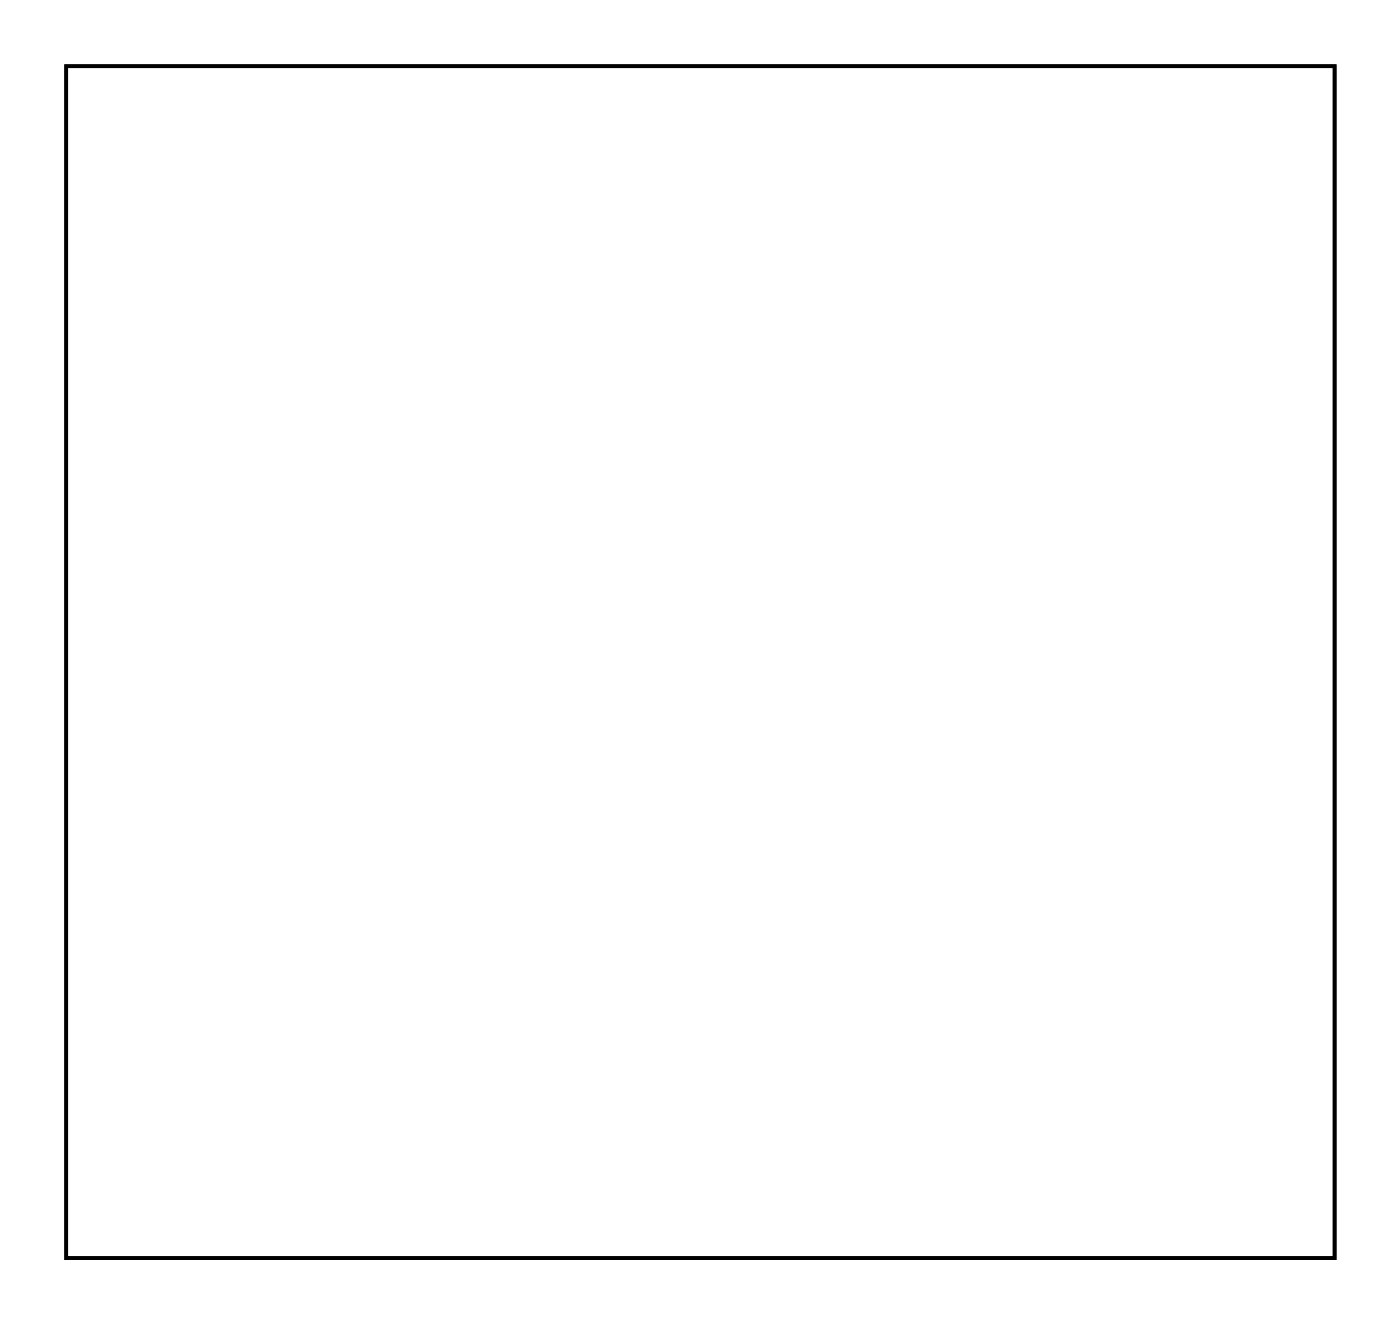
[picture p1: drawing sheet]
<svg xmlns="http://www.w3.org/2000/svg" width="77mm" height="73mm" viewBox="0 0 77 73" stroke-linecap="round" stroke-linejoin="round" font-family="sans-serif">
<path d="M3.6 3.6h69.7v65.5h-69.7z" fill="none" stroke="#000" stroke-width=".2"/>
<path d="M3.6 3.6h69.7v65.5h-69.7z" fill="none" stroke="#000" stroke-width=".05"/>
<path d="M13.5 42.1h1.5v1.4h-1.5z" fill="#fff"/>
<path d="M13.5 42.1h1.5v1.4h-1.5z" fill="none" stroke="#fff" stroke-width=".76" stroke-linecap="butt"/>
<circle cx="14.2" cy="42.8" r=".74" fill="#fff"/>
<circle cx="14.2" cy="42.8" r=".74" fill="none" stroke="#fff" stroke-width=".76" stroke-linecap="butt"/>
<circle cx="14.2" cy="45.4" r=".74" fill="#fff"/>
<circle cx="14.2" cy="45.4" r=".74" fill="none" stroke="#fff" stroke-width=".76" stroke-linecap="butt"/>
<circle cx="48.8" cy="17.4" r=".74" fill="#fff"/>
<circle cx="48.8" cy="17.4" r=".74" fill="none" stroke="#fff" stroke-width=".76" stroke-linecap="butt"/>
<circle cx="46.2" cy="17.4" r=".74" fill="#fff"/>
<circle cx="46.2" cy="17.4" r=".74" fill="none" stroke="#fff" stroke-width=".76" stroke-linecap="butt"/>
<circle cx="43.7" cy="17.4" r=".74" fill="#fff"/>
<circle cx="43.7" cy="17.4" r=".74" fill="none" stroke="#fff" stroke-width=".76" stroke-linecap="butt"/>
<circle cx="41.1" cy="17.4" r=".74" fill="#fff"/>
<circle cx="41.1" cy="17.4" r=".74" fill="none" stroke="#fff" stroke-width=".76" stroke-linecap="butt"/>
<circle cx="38.6" cy="17.4" r=".74" fill="#fff"/>
<circle cx="38.6" cy="17.4" r=".74" fill="none" stroke="#fff" stroke-width=".76" stroke-linecap="butt"/>
<circle cx="36.1" cy="17.4" r=".74" fill="#fff"/>
<circle cx="36.1" cy="17.4" r=".74" fill="none" stroke="#fff" stroke-width=".76" stroke-linecap="butt"/>
<circle cx="33.5" cy="17.4" r=".74" fill="#fff"/>
<circle cx="33.5" cy="17.4" r=".74" fill="none" stroke="#fff" stroke-width=".76" stroke-linecap="butt"/>
<circle cx="31" cy="17.4" r=".74" fill="#fff"/>
<circle cx="31" cy="17.4" r=".74" fill="none" stroke="#fff" stroke-width=".76" stroke-linecap="butt"/>
<circle cx="26.9" cy="17.4" r=".74" fill="#fff"/>
<circle cx="26.9" cy="17.4" r=".74" fill="none" stroke="#fff" stroke-width=".76" stroke-linecap="butt"/>
<circle cx="24.4" cy="17.4" r=".74" fill="#fff"/>
<circle cx="24.4" cy="17.4" r=".74" fill="none" stroke="#fff" stroke-width=".76" stroke-linecap="butt"/>
<circle cx="21.9" cy="17.4" r=".74" fill="#fff"/>
<circle cx="21.9" cy="17.4" r=".74" fill="none" stroke="#fff" stroke-width=".76" stroke-linecap="butt"/>
<circle cx="19.3" cy="17.4" r=".74" fill="#fff"/>
<circle cx="19.3" cy="17.4" r=".74" fill="none" stroke="#fff" stroke-width=".76" stroke-linecap="butt"/>
<circle cx="16.8" cy="17.4" r=".74" fill="#fff"/>
<circle cx="16.8" cy="17.4" r=".74" fill="none" stroke="#fff" stroke-width=".76" stroke-linecap="butt"/>
<circle cx="14.2" cy="17.4" r=".74" fill="#fff"/>
<circle cx="14.2" cy="17.4" r=".74" fill="none" stroke="#fff" stroke-width=".76" stroke-linecap="butt"/>
<circle cx="11.7" cy="17.4" r=".74" fill="#fff"/>
<circle cx="11.7" cy="17.4" r=".74" fill="none" stroke="#fff" stroke-width=".76" stroke-linecap="butt"/>
<circle cx="9.2" cy="17.4" r=".74" fill="#fff"/>
<circle cx="9.2" cy="17.4" r=".74" fill="none" stroke="#fff" stroke-width=".76" stroke-linecap="butt"/>
<circle cx="9.2" cy="65.7" r=".74" fill="#fff"/>
<circle cx="9.2" cy="65.7" r=".74" fill="none" stroke="#fff" stroke-width=".76" stroke-linecap="butt"/>
<circle cx="11.7" cy="65.7" r=".74" fill="#fff"/>
<circle cx="11.7" cy="65.7" r=".74" fill="none" stroke="#fff" stroke-width=".76" stroke-linecap="butt"/>
<circle cx="14.2" cy="65.7" r=".74" fill="#fff"/>
<circle cx="14.2" cy="65.7" r=".74" fill="none" stroke="#fff" stroke-width=".76" stroke-linecap="butt"/>
<circle cx="16.8" cy="65.7" r=".74" fill="#fff"/>
<circle cx="16.8" cy="65.7" r=".74" fill="none" stroke="#fff" stroke-width=".76" stroke-linecap="butt"/>
<circle cx="19.3" cy="65.7" r=".74" fill="#fff"/>
<circle cx="19.3" cy="65.7" r=".74" fill="none" stroke="#fff" stroke-width=".76" stroke-linecap="butt"/>
<circle cx="21.9" cy="65.7" r=".74" fill="#fff"/>
<circle cx="21.9" cy="65.7" r=".74" fill="none" stroke="#fff" stroke-width=".76" stroke-linecap="butt"/>
<circle cx="39.6" cy="65.7" r=".74" fill="#fff"/>
<circle cx="39.6" cy="65.7" r=".74" fill="none" stroke="#fff" stroke-width=".76" stroke-linecap="butt"/>
<circle cx="37.1" cy="65.7" r=".74" fill="#fff"/>
<circle cx="37.1" cy="65.7" r=".74" fill="none" stroke="#fff" stroke-width=".76" stroke-linecap="butt"/>
<circle cx="34.6" cy="65.7" r=".74" fill="#fff"/>
<circle cx="34.6" cy="65.7" r=".74" fill="none" stroke="#fff" stroke-width=".76" stroke-linecap="butt"/>
<circle cx="32" cy="65.7" r=".74" fill="#fff"/>
<circle cx="32" cy="65.7" r=".74" fill="none" stroke="#fff" stroke-width=".76" stroke-linecap="butt"/>
<circle cx="29.5" cy="65.7" r=".74" fill="#fff"/>
<circle cx="29.5" cy="65.7" r=".74" fill="none" stroke="#fff" stroke-width=".76" stroke-linecap="butt"/>
<circle cx="26.9" cy="65.7" r=".74" fill="#fff"/>
<circle cx="26.9" cy="65.7" r=".74" fill="none" stroke="#fff" stroke-width=".76" stroke-linecap="butt"/>
<circle cx="57.4" cy="27.6" r=".7" fill="#fff"/>
<circle cx="57.4" cy="27.6" r=".7" fill="none" stroke="#fff" stroke-width=".76" stroke-linecap="butt"/>
<circle cx="57.4" cy="17.4" r=".7" fill="#fff"/>
<circle cx="57.4" cy="17.4" r=".7" fill="none" stroke="#fff" stroke-width=".76" stroke-linecap="butt"/>
<circle cx="39.6" cy="35.2" r=".7" fill="#fff"/>
<circle cx="39.6" cy="35.2" r=".7" fill="none" stroke="#fff" stroke-width=".76" stroke-linecap="butt"/>
<circle cx="39.6" cy="25" r=".7" fill="#fff"/>
<circle cx="39.6" cy="25" r=".7" fill="none" stroke="#fff" stroke-width=".76" stroke-linecap="butt"/>
<circle cx="37.1" cy="35.2" r=".7" fill="#fff"/>
<circle cx="37.1" cy="35.2" r=".7" fill="none" stroke="#fff" stroke-width=".76" stroke-linecap="butt"/>
<circle cx="37.1" cy="25" r=".7" fill="#fff"/>
<circle cx="37.1" cy="25" r=".7" fill="none" stroke="#fff" stroke-width=".76" stroke-linecap="butt"/>
<circle cx="34.6" cy="35.2" r=".7" fill="#fff"/>
<circle cx="34.6" cy="35.2" r=".7" fill="none" stroke="#fff" stroke-width=".76" stroke-linecap="butt"/>
<circle cx="34.6" cy="25" r=".7" fill="#fff"/>
<circle cx="34.6" cy="25" r=".7" fill="none" stroke="#fff" stroke-width=".76" stroke-linecap="butt"/>
<circle cx="32" cy="35.2" r=".7" fill="#fff"/>
<circle cx="32" cy="35.2" r=".7" fill="none" stroke="#fff" stroke-width=".76" stroke-linecap="butt"/>
<circle cx="32" cy="25" r=".7" fill="#fff"/>
<circle cx="32" cy="25" r=".7" fill="none" stroke="#fff" stroke-width=".76" stroke-linecap="butt"/>
<circle cx="29.5" cy="35.2" r=".7" fill="#fff"/>
<circle cx="29.5" cy="35.2" r=".7" fill="none" stroke="#fff" stroke-width=".76" stroke-linecap="butt"/>
<circle cx="29.5" cy="25" r=".7" fill="#fff"/>
<circle cx="29.5" cy="25" r=".7" fill="none" stroke="#fff" stroke-width=".76" stroke-linecap="butt"/>
<circle cx="48.8" cy="12.3" r=".74" fill="#fff"/>
<circle cx="48.8" cy="12.3" r=".74" fill="none" stroke="#fff" stroke-width=".76" stroke-linecap="butt"/>
<circle cx="46.2" cy="12.3" r=".74" fill="#fff"/>
<circle cx="46.2" cy="12.3" r=".74" fill="none" stroke="#fff" stroke-width=".76" stroke-linecap="butt"/>
<circle cx="43.7" cy="12.3" r=".74" fill="#fff"/>
<circle cx="43.7" cy="12.3" r=".74" fill="none" stroke="#fff" stroke-width=".76" stroke-linecap="butt"/>
<circle cx="41.1" cy="12.3" r=".74" fill="#fff"/>
<circle cx="41.1" cy="12.3" r=".74" fill="none" stroke="#fff" stroke-width=".76" stroke-linecap="butt"/>
<circle cx="38.6" cy="12.3" r=".74" fill="#fff"/>
<circle cx="38.6" cy="12.3" r=".74" fill="none" stroke="#fff" stroke-width=".76" stroke-linecap="butt"/>
<circle cx="36.1" cy="12.3" r=".74" fill="#fff"/>
<circle cx="36.1" cy="12.3" r=".74" fill="none" stroke="#fff" stroke-width=".76" stroke-linecap="butt"/>
<circle cx="33.5" cy="12.3" r=".74" fill="#fff"/>
<circle cx="33.5" cy="12.3" r=".74" fill="none" stroke="#fff" stroke-width=".76" stroke-linecap="butt"/>
<circle cx="31" cy="12.3" r=".74" fill="#fff"/>
<circle cx="31" cy="12.3" r=".74" fill="none" stroke="#fff" stroke-width=".76" stroke-linecap="butt"/>
<circle cx="26.9" cy="12.3" r=".74" fill="#fff"/>
<circle cx="26.9" cy="12.3" r=".74" fill="none" stroke="#fff" stroke-width=".76" stroke-linecap="butt"/>
<circle cx="24.4" cy="12.3" r=".74" fill="#fff"/>
<circle cx="24.4" cy="12.3" r=".74" fill="none" stroke="#fff" stroke-width=".76" stroke-linecap="butt"/>
<circle cx="21.9" cy="12.3" r=".74" fill="#fff"/>
<circle cx="21.9" cy="12.3" r=".74" fill="none" stroke="#fff" stroke-width=".76" stroke-linecap="butt"/>
<circle cx="19.3" cy="12.3" r=".74" fill="#fff"/>
<circle cx="19.3" cy="12.3" r=".74" fill="none" stroke="#fff" stroke-width=".76" stroke-linecap="butt"/>
<circle cx="16.8" cy="12.3" r=".74" fill="#fff"/>
<circle cx="16.8" cy="12.3" r=".74" fill="none" stroke="#fff" stroke-width=".76" stroke-linecap="butt"/>
<circle cx="14.2" cy="12.3" r=".74" fill="#fff"/>
<circle cx="14.2" cy="12.3" r=".74" fill="none" stroke="#fff" stroke-width=".76" stroke-linecap="butt"/>
<circle cx="11.7" cy="12.3" r=".74" fill="#fff"/>
<circle cx="11.7" cy="12.3" r=".74" fill="none" stroke="#fff" stroke-width=".76" stroke-linecap="butt"/>
<circle cx="9.2" cy="12.3" r=".74" fill="#fff"/>
<circle cx="9.2" cy="12.3" r=".74" fill="none" stroke="#fff" stroke-width=".76" stroke-linecap="butt"/>
<path d="M54.2 42.1h1.4v1.4h-1.4z" fill="#fff"/>
<path d="M54.2 42.1h1.4v1.4h-1.4z" fill="none" stroke="#fff" stroke-width=".76" stroke-linecap="butt"/>
<circle cx="54.9" cy="42.8" r=".7" fill="#fff"/>
<circle cx="54.9" cy="42.8" r=".7" fill="none" stroke="#fff" stroke-width=".76" stroke-linecap="butt"/>
<circle cx="54.9" cy="37.7" r=".7" fill="#fff"/>
<circle cx="54.9" cy="37.7" r=".7" fill="none" stroke="#fff" stroke-width=".76" stroke-linecap="butt"/>
<circle cx="65" cy="12.3" r=".74" fill="#fff"/>
<circle cx="65" cy="12.3" r=".74" fill="none" stroke="#fff" stroke-width=".76" stroke-linecap="butt"/>
<circle cx="62.5" cy="12.3" r=".74" fill="#fff"/>
<circle cx="62.5" cy="12.3" r=".74" fill="none" stroke="#fff" stroke-width=".76" stroke-linecap="butt"/>
<circle cx="60" cy="12.3" r=".74" fill="#fff"/>
<circle cx="60" cy="12.3" r=".74" fill="none" stroke="#fff" stroke-width=".76" stroke-linecap="butt"/>
<circle cx="57.4" cy="12.3" r=".74" fill="#fff"/>
<circle cx="57.4" cy="12.3" r=".74" fill="none" stroke="#fff" stroke-width=".76" stroke-linecap="butt"/>
<circle cx="54.9" cy="12.3" r=".74" fill="#fff"/>
<circle cx="54.9" cy="12.3" r=".74" fill="none" stroke="#fff" stroke-width=".76" stroke-linecap="butt"/>
<circle cx="57.4" cy="55.5" r="1.1" fill="#fff"/>
<circle cx="57.4" cy="55.5" r="1.1" fill="none" stroke="#fff" stroke-width=".25"/>
<circle cx="16.8" cy="27.6" r="1.1" fill="#fff"/>
<circle cx="16.8" cy="27.6" r="1.1" fill="none" stroke="#fff" stroke-width=".25"/>
<circle cx="16.8" cy="55.5" r="1.1" fill="#fff"/>
<circle cx="16.8" cy="55.5" r="1.1" fill="none" stroke="#fff" stroke-width=".25"/>
</svg>
